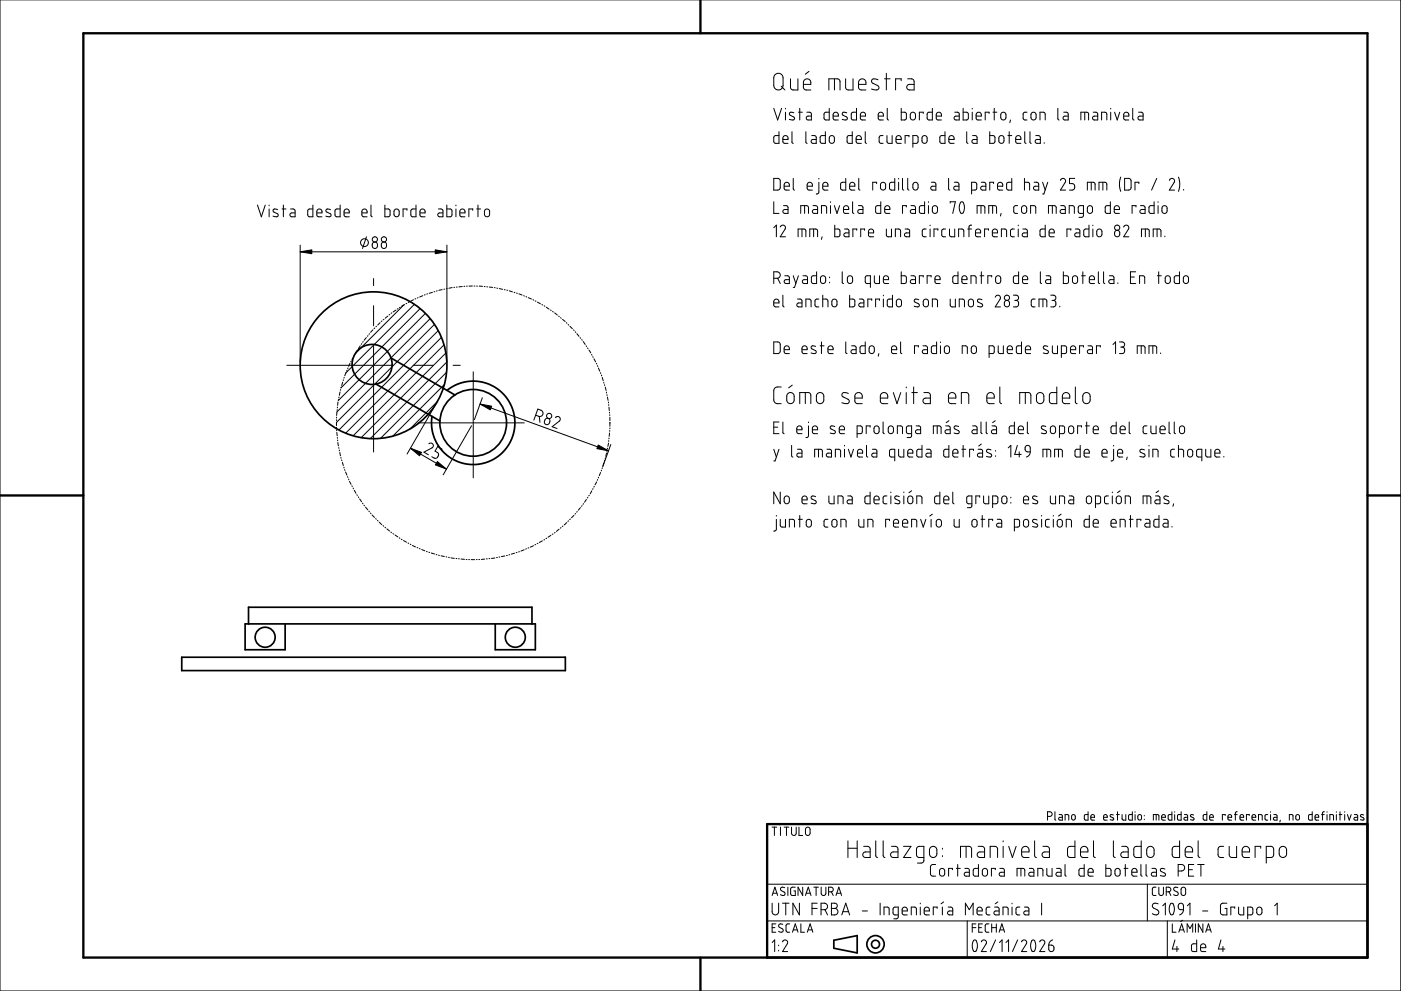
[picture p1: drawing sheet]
<svg xmlns="http://www.w3.org/2000/svg" width="420mm" height="297mm" viewBox="0 0 420 297" stroke-linecap="round" stroke-linejoin="round" font-family="sans-serif">
<g fill="none" stroke="#000" stroke-width=".3">
<path d="M0 0h420.1v297h-420.1zM232.1 32.5l1.1 3.5 1.2-3.5M232.4 22.4l.6-.4h.8l.6 .3 .4 .6v3l-.8 1h-1l-.8-.8-.1-2.8zM233.6 39.5v3.5l-1.3-.1-.2-.5v-1.5l.4-.3h1.1M234.3 25.9l1.1 1.1M235.6 32.5v.2M235.6 33.6v2.4M237.1 23.6v2.7l.2 .5 .5 .2h1.5v-3.4M237.5 39.5v3.2l.4 .3M238.1 33.8l-1.1-.1-.3 .5 1.4 .9v.7l-.6 .2-.8-.2M239.4 33.6h1.2M239.8 32.5v3.5"/>
<path d="M240.9 25.3h2.3l-.1-1-.4-.4-.8-.3-.7 .5-.3 .6v1.5l.6 .7 1.7 .1M241.7 39.5v3.1l.4 .4M242 33.6h.8l.4 .3 .1 2.1-1.4-.2-.1-.5 .2-.4 1.3-.1M242.6 21.4l-1.1 .8M247.5 39.5v3.5l-1.3-.1-.2-.5v-1.5l.4-.3h1.1M248.6 27v-3.4h2.5l.6 .3 .2 .5v2.6M248.7 32.5v3.5l-1.3-.1-.3-.5 .1-1.5 .4-.3h1.1M249.9 34.8h1.5l-.3-1-.6-.2-.5 .4-.1 1.5 .3 .4 1.2 .1M250.3 23.6v3.4M253.6 23.6v2.7l.3 .5 .4 .2h1.5v-3.4M253.9 33.8l-1-.1-.3 .5 1.4 .9v.7l-.2 .2-1.2-.2M255.6 39.5v3.5l-1.3-.1-.3-.4 .1-1.5 .4-.4h1.1"/>
<path d="M256.9 32.5v3.5l-1.3-.1-.3-.5 .1-1.5 .4-.3h1.1M257.5 25.3h2.2v-.9l-.4-.5-.9-.3-.7 .5-.2 .6v1.5l.5 .7 1.7 .1M258 34.8h1.6l-.1-.6-.2-.4-.6-.2-.5 .3-.2 1.6 .4 .4 1.2 .1M259.5 39.5v3.2l.4 .3M263.3 23.9l-1.4-.3-.4 .3-.1 .5 .3 .5 1.7 .9 .1 .8-.5 .4-1.6-.3M263.4 34.8h1.5l-.3-1-.5-.2-.6 .3-.1 1.6 .4 .4 1.1 .1M265.3 23.6h1.6M265.8 22v5M266.1 32.5v3.1l.4 .4M270.3 24.2v-.6h-1.7v3.4M270.3 32.5v3.5l1.2-.1 .3-.4-.1-1.6-.4-.3h-1M272.2 23.6l1.5 .1 .5 .7v2.6l-2-.2-.3-.8 .4-.6 1.9-.1"/>
<path d="M273.3 33.8l.6-.2 .6 .5 .1 1.2-.5 .6h-.6l-.5-.5v-1.2zM276.9 34v-.4h-1.2v2.4M279.6 32.5v3.5l-1.3-.1-.3-.5 .2-1.5 .4-.3h1M280.8 34.8h1.5l-.3-1-.5-.2-.6 .3-.1 1.6 .4 .4 1.1 .1M283.4 39.5v3.5l-1.2-.1-.3-.4v-1.5l.4-.4h1.1M286.3 33.6h.9l.4 .3 .1 2.1-1.4-.2-.2-.5 .2-.4 1.4-.1M288.8 32.5v3.5l1.3-.1 .3-.4-.1-1.6-.4-.3h-1.1M289.9 39.5v3.2l.4 .3M291.6 32.5v.2M291.6 33.6v2.4M292.7 34.8h1.6l-.3-1-.6-.2-.5 .4-.2 1.5 .5 .5h1.1M296.6 34v-.4h-1.1v2.4"/>
<path d="M296.8 39.5v3.5l1.2-.1 .4-.5-.1-1.5-.4-.3h-1.1M297.8 33.6h1.2M298.2 32.5v3.5M300.4 33.8l.6-.2 .6 .6 .1 1.2-.5 .5h-.6l-.4-.5-.1-1.1zM302.7 39.5v3.5M303 36l-.1 .7M307.3 39.5v3.1l.4 .4M308 33.6l-.7 .1-.5 .4 .1 1.6 .4 .3h.7M308.9 39.5v3.2l.4 .3M309.4 33.9l.7-.3 .6 .5v1.2l-.5 .6h-.5l-.5-.5zM311.9 36v-2.4l1.4 .2 .2 2.2M317.2 32.5v3.2l.4 .3"/>
<path d="M319 33.6h.8l.5 .3 .1 2.1-1.4-.2-.2-.4 .2-.4 1.4-.2M324.1 36v-2.4h1.9l.3 .2 .2 2.2M325.3 33.6v2.4M327.9 33.6h.8l.4 .3 .1 2.1-1.4-.2-.2-.4 .2-.4 1.4-.2M330.4 36v-2.4l1.4 .2 .1 2.2M333.1 32.5v.2M333.1 33.6v2.4M334.3 33.6l.7 2.4 .8-2.4M337 34.8h1.5v-.6l-.3-.4-.5-.2-.5 .3-.2 1.6 .4 .4 1.1 .1M339.7 32.5v3.1l.4 .4M341.5 33.6h.8l.4 .3 .1 2.1-1.4-.2-.1-.3 .1-.5 1.4-.2M232.1 53.5h1.4l.5 .5v2.3l-.5 .6-1.4 .1z"/>
<path d="M234.8 41.8h1.5v-.5l-.3-.5-.6-.2-.5 .3-.1 1.6 .4 .4 1.1 .1M235.2 55.8h1.5l-.2-1-.6-.2-.5 .3-.2 1.5 .3 .5 1.2 .1M237.9 53.5v3.2l.4 .3M242.1 55.8h1.5l-.2-1-.6-.2-.5 .3-.2 1.5 .3 .5 1.2 .1M243.4 40.6h.9l.4 .3 .1 2.1-1.4-.2-.2-.5 .3-.4 1.3-.1M245.6 54.6v3l-.2 .4-.6 .1M245.6 53.5v.2M246.7 55.8h1.6l-.2-1-.6-.2-.6 .3-.2 1.6 .5 .5h1.1M248.9 40.9l.7-.3 .5 .4 .1 1.4-.3 .4-.6 .2-.5-.4zM253.6 53.5v3.5l-1.2-.1-.3-.4 .1-1.6 .4-.3h1M254.8 55.8h1.6l-.3-1-.6-.2-.5 .3-.2 1.5 .3 .5 1.3 .1M256.8 41.8h1.5l-.3-1-.6-.2-.5 .4-.1 1.4 .4 .5 1.1 .1"/>
<path d="M257.5 53.5v3.2l.4 .3M262.9 55v-.4h-1.2v2.4M264.3 54.8l.7-.1 .6 .4v1.3l-.5 .5h-.7l-.3-.4v-1.2zM264.8 40.6l-.8 .1-.3 .5 .1 1.6 1 .2M266 40.6v1.9l.5 .5h1v-2.4M268.3 53.5v3.5l-1.3-.1-.2-.5 .1-1.5 .4-.3h1M268.7 41.8h1.6l-.3-1-.6-.2-.6 .4-.1 1.4 .4 .5 1.2 .1M269.5 53.5v.2M269.5 54.6v2.4M270.7 53.5v3.1l.4 .4M272.2 53.5v3.2l.4 .3M272.6 41v-.4h-1.2v2.4"/>
<path d="M273.8 43h1l.5-.3v-1.5l-.2-.5-1.3-.1v3.5M274.1 54.8l.7-.1 .5 .5v1.2l-.5 .5h-.6l-.4-.4v-1.1zM276.7 40.9l.7-.3 .6 .4v1.4l-.3 .4-.5 .2-.6-.4zM279.3 54.6l.9 .1 .5 .4v1.9l-1.4-.1-.2-.4 .2-.6 1.4-.1M284.5 53.5v3.2l.4 .3M284.6 41.8h1.5l-.2-1-.7-.2-.5 .4-.1 1.5 .4 .5h1.1M286.2 54.6l.9 .1 .5 .5v1.8l-1.4-.1-.2-.4 .2-.6 1.4-.1M291.4 57h1.1l.3-.3 .1-1.6-.3-.4-1.2-.1v3.5M291.7 40.6h.9l.3 .3 .1 2.1-1.3-.2-.2-.4 .2-.5 1.3-.1M294.3 54.6l.9 .1 .5 .4v1.9l-1.4-.1-.2-.5 .2-.5 1.4-.1M298 55v-.4h-1.2v2.4M299.1 55.8h1.6l-.3-1-.5-.2-.5 .3-.3 1.5 .4 .5 1.2 .1"/>
<path d="M299.7 40.9l.7-.3 .7 .5v1.2l-.4 .6h-.7l-.4-.4zM302.3 40.6h1.1M303.4 53.5v3.5l-1.2-.1-.3-.4 .1-1.6 .4-.3h1M304.6 41.8h1.6l-.3-1-.7-.2-.4 .3-.2 1.6 .4 .4 1.2 .1M307.2 54.6h1l.5 .3 .1 2.1M307.2 53.5v3.5M310.1 54.6l1 .1 .4 .4v1.9l-1.3-.1-.3-.4 .3-.6 1.3-.1M310.6 40.6h.9l.4 .3 .1 2.1-1.4-.2-.2-.5 .3-.4 1.3-.1M312.7 54.6l.8 2.4M313.2 42.8v.2M314.2 54.6l-1.1 3.5h-.4M318 54.1l.7-.6 .5 .1 .4 .4-.1 .6-1.5 2.4h1.6"/>
<path d="M322.3 53.5h-1.6v1.5l1.1 .1 .5 .6v.7l-.3 .4-1.3 .2M326.1 57v-2.4h1.8l.4 .3 .1 2.1M327.3 54.6v2.4M329.6 57v-2.4l2.1 .2 .2 .4v1.8M330.8 54.6v2.4M336.1 53.1l-.4 1.7 .4 2.6M337.3 53.5h1.4l.5 .5v2.3l-.5 .6-1.4 .1zM341.5 55v-.4h-1.1v2.4M346.9 53.5l-1.5 3.5M350.7 54.1l.3-.5 .5-.1 .4 .1 .4 .5-.1 .5-1.5 2.4h1.6M353.4 53.1l.4 1.7-.4 2.6M355 56.8v.2"/>
<path d="M77.2 61.5l1.2 3.5 1.1-3.5M80.7 61.5v.2M80.7 62.6v2.4M83.2 62.8l-1-.1-.3 .5 .1 .3 1.3 .7 .1 .6-.4 .2-1.1-.2M84.6 62.6h1.2M85 61.5v3.5M87.1 62.6l1 .1 .4 .4v1.9l-1.3-.1-.3-.4 .3-.6 1.3-.1M90 75.5h44M90 73.5v35M93.8 61.5v3.5l-1.2-.1-.3-.4 .1-1.6 .4-.2 1-.1M95 63.8h1.6l-.3-1-.5-.2-.6 .3-.2 1.6 .4 .5h1.2M99.1 62.8l-1-.1-.4 .5 .2 .3 1.2 .6 .1 .7-.4 .2-1.1-.2"/>
<path d="M102 61.5v3.5l-1.3-.1-.2-.4v-1.6l.5-.3h1M103.2 63.8h1.5l-.2-1-.6-.2-.5 .3-.2 1.6 .4 .5h1.1M108.5 63.8h1.6l-.3-1-.5-.2-.6 .3-.2 1.5 .3 .5 1.3 .1M109.9 71l-1.2 3.5M111.3 61.5v3.2l.3 .3M111.9 72.7l.6-.2 .6 .4 .1 .9-.3 .5-.5 .2-.6-.4-.2-.9zM114.5 72.8l.8-.3 .5 .3 .1 1.1-.2 .4-.6 .2-.6-.4-.1-.9zM115.4 61.5v3.5l1.3-.1 .3-.4-.1-1.5-.3-.3-1.2-.1M118.3 62.9l.7-.3 .7 .6v1.2l-.5 .5h-.6l-.4-.4zM122 63v-.4h-1.1v2.4M124.8 61.5v3.5l-1.3-.1-.3-.4 .1-1.6 .4-.2 1.1-.1M125.9 63.8h1.6l-.2-1-.6-.2-.6 .3-.2 1.6 .5 .5h1.1"/>
<path d="M131.5 62.6l.9 .1 .4 .4v1.9l-1.3-.1-.2-.4 .2-.6 1.3-.1M134 61.5v3.5l1.2-.1 .4-.4-.1-1.5-.4-.3-1.1-.1M134 73.5v35M136.7 61.5v.2M136.7 62.6v2.4M137.9 63.8h1.5l-.2-1-.5-.2-.6 .3-.2 1.6 .4 .5h1.1M141.8 63v-.4h-1.2v2.4M143 62.6h1.1M143.3 61.5v3.5M145.4 62.9l.7-.3 .7 .5v1.3l-.5 .5h-.6l-.3-.4zM232.1 60.5v3.5h1.5M232.1 68.3l.7-.8v3.5"/>
<path d="M234 68.1l.3-.5 .6-.1 .4 .2 .3 .5-1.6 2.8h1.6M235 61.6h.8l.5 .3v2.1l-1.4-.2-.1-.5 .2-.4 1.3-.1M239.4 71v-2.4l2 .1 .3 .5v1.8M240.1 64v-2.4l2.2 .2 .2 2.2M240.5 68.6v2.4M241.3 61.6v2.4M242.8 71v-2.4l2.2 .2 .2 .4v1.8M243.8 61.6h.9l.4 .3 .1 2.1-1.4-.2-.2-.5 .2-.4 1.4-.1M244 68.6v2.4M246.4 64v-2.4h1l.4 .3 .1 2.1M246.5 71l-.1 .8M249.1 60.5v.2"/>
<path d="M249.1 61.6v2.4M250.2 61.6l.8 2.4 .8-2.4M250.3 67.5v3.5l1.3-.1 .3-.5-.1-1.5-.4-.3h-1.1M253 62.8h1.5v-.6l-.4-.5-.4-.1-.6 .4-.1 1.5 .4 .5h1.1M253.3 68.6h.8l.4 .3 .1 2.1-1.4-.2-.1-.3 .1-.5 1.4-.2M255.7 60.5v3.2l.4 .3M256.9 69v-.4h-1.1v2.4M257.4 61.6l1 .1 .4 .5v1.8l-1.3-.1-.3-.4 .2-.6 1.4-.1M259.3 69v-.4h-1.2v2.4M260.5 69.8h1.5l-.3-1-.6-.2-.5 .3-.1 1.6 .3 .5h1.2M264.1 60.5v3.5l-1.2-.1-.3-.4 .1-1.6 .4-.3h1M265.3 62.8h1.6l-.1-.6-.3-.4-.5-.2-.5 .3-.2 1.6 .4 .5h1.2"/>
<path d="M265.8 68.6v1.9l.5 .5h1.1v-2.4M268.5 71v-2.4l1.4 .2 .2 2.2M271.4 68.6l1.1 .1 .3 .4v1.9l-1.3-.2-.2-.3 .1-.5 1.4-.2M271.8 62v-.4h-1.1v2.4M273.2 61.6l1 .1 .4 .4v1.9l-1.4-.1-.2-.5 .2-.5 1.4-.1M277.3 60.5v3.5h-1.2l-.4-.5 .1-1.5 .4-.4h1.1M277.8 68.6l-.9 .1-.3 .5 .1 1.6 1.1 .2M278.4 60.5v.2M278.4 61.6v2.4M278.9 67.5v.2M278.9 68.6v2.4M279.8 61.9l.7-.3 .6 .5 .1 1.3-.5 .5h-.6l-.4-.4z"/>
<path d="M281.3 69v-.4h-1.2v2.4M283.6 68.6l-.9 .1-.3 .5 .1 1.5 .4 .3h.7M284.8 68.6v1.8l.4 .6h1.1v-2.4M285 60.9v-.4h1.5l-.8 3.5M287.5 71v-2.4l1.4 .2 .2 2.2M288.1 60.6h.7l.4 1.2-.1 1.4-.5 .8-.6-.3-.3-1.1v-.9zM290.2 68.6h1.2M291.4 67.5l-.5 .1-.3 .4v3M292.5 69.8h1.6v-.5l-.3-.5-.6-.2-.5 .3-.2 1.6 .4 .5h1.2M293 64v-2.4h1.9l.3 .2 .2 2.2M294.2 61.6v2.4M296.4 69v-.4h-1.1v2.4"/>
<path d="M296.5 64v-2.4h1.8l.4 .2 .2 2.2M297.6 69.8h1.5l-.2-1-.6-.2-.5 .3-.2 1.6 .4 .5h1.1M297.7 61.6v2.4M300.2 64l-.2 .7M300.3 71v-2.4h1.1l.4 .3 .1 2.1M304.2 68.6l-.9 .1-.3 .5 .1 1.5 .4 .3h.7M305.2 61.6l-.8 .1-.4 .4 .1 1.7 1.1 .2M305.4 67.5v.2M305.4 68.6v2.4M306.5 61.9l.7-.3 .6 .5 .1 1.3-.5 .5h-.5l-.5-.5zM306.7 68.6h.9l.4 .3 .1 2.1-1.4-.2-.1-.3 .1-.5 1.4-.2M309.1 64v-2.4l1.4 .2 .1 2.2"/>
<path d="M313.5 67.5v3.5l-1.3-.1-.3-.4 .1-1.6 .4-.3h1.1M314.4 64v-2.4l2.1 .1 .3 .4v1.9M314.6 69.8h1.6l-.3-1-.6-.2-.5 .3-.2 1.6 .4 .5h1.2M315.6 61.6v2.4M318.1 61.6h.9l.4 .3 .1 2.1-1.4-.2-.2-.5 .2-.4 1.4-.1M320.7 64v-2.4h1l.4 .3 .1 2.1M321.1 69v-.4h-1.1v2.4M322.5 68.6l1 .1 .3 .4v1.9l-1.3-.2-.2-.3 .2-.5 1.3-.2M324.9 64h-1.1l-.4-.4v-1.4l.3-.5 1.2-.1v3l-.4 .5-.9 .1M326.3 61.9l.8-.2 .5 .5v1.2l-.4 .5h-.6l-.4-.4zM326.6 67.5v3.5l-1.3-.1-.3-.5 .1-1.5 .4-.3h1.1M327.7 67.5v.2"/>
<path d="M327.7 68.6v2.4M329.1 68.9l.7-.3 .6 .6v1.2l-.4 .5h-.6l-.4-.5-.1-1.1zM333 60.5v3.5l-1.3-.1-.3-.4 .1-1.6 .4-.3h1.1M334.2 62.8h1.5v-.6l-.3-.4-.5-.2-.6 .4-.1 1.4 .4 .6h1.1M334.4 69.3l.6-.3 .6 .3 .2 1.1-.3 .4-.6 .2-.5-.3zM337 68.1l.3-.5 .6-.1 .4 .2 .2 .5-1.5 2.8h1.5M340.7 62v-.4h-1.2v2.4M342 61.6l1 .1 .4 .5v1.8l-1.3-.1-.3-.4 .3-.6 1.3-.1M342.3 71v-2.4l2.2 .2 .2 .3v1.9M343.5 68.6v2.4M345.8 71v-2.4l2.2 .2 .2 .4v1.8M346.1 60.5v3.5l-1.2-.1-.3-.4 .1-1.6 .4-.3h1"/>
<path d="M347 68.6v2.4M347.3 60.5v.2M347.3 61.6v2.4M348.6 61.9l.7-.3 .7 .5v1.2l-.5 .6h-.5l-.5-.4zM349.3 70.8v.2M112 83.5v2.1M112 91.6v6M121.1 91.4l-14.5 14.5M124.3 91.2l-20.6 20.6M126 92.5l-23.7 23.7M127.6 93.9l-26.1 26.2M129 95.5l-28 28"/>
<path d="M130.3 97.2l-29.4 29.4M131.4 99.1l-29.8 29.8M232.1 83.4l1.6-.2 .3-.6-.2-.8-.6-.3h-1.1v3.5M232.1 90.8h1.5l-.3-1-.5-.2-.5 .3-.2 1.5 .4 .6h1.1M233.2 83.4l.8 1.6M234.8 88.5v3.2l.4 .3M235.4 82.7h.9l.3 .2 .1 2.1h-1l-.4-.2-.1-.5 .3-.4 1.2-.1M237.9 82.7l.8 2.3M239.2 89.6l.9 .1 .4 .4v1.9l-1.3-.1-.2-.5 .2-.5 1.3-.1M239.4 82.7l-1.1 3.4h-.4M240.8 82.7h1l.4 .4v1.9l-1.4-.1-.2-.4 .2-.6 1.4-.1M241.7 92v-2.4h1l.4 .3 .1 2.1"/>
<path d="M244.9 81.5v3.5l-1.3-.1-.3-.5 .1-1.4 .4-.3h1.1M245.6 89.6l-.8 .1-.4 .4 .1 1.7 1.1 .2M246.4 82.8l.7-.1 .5 .5v1.2l-.5 .5h-.6l-.4-.4v-1.2zM246.7 89.6h1l.5 .3 .1 2.1M246.7 88.5v3.5M248.8 83v.2M248.8 84.6v.2M249.7 89.9l.7-.2 .6 .4v1.4l-.5 .4h-.5l-.5-.4v-1.2zM252.6 81.5v3.2l.4 .3M254.3 83l.8-.3 .6 .5v1.1l-.5 .6-.5 .1-.5-.4zM254.8 88.5v3.5l1.3-.1 .3-.4-.1-1.5-.4-.3-1.1-.1M257.7 89.6l1.1 .1 .3 .4v1.9l-1.4-.1-.2-.4 .2-.5 1.4-.2"/>
<path d="M261 85h-1l-.5-.3v-1.6l.2-.4h1.3v3.4M261.4 90v-.4h-1.1v2.4M262.2 82.7v1.8l.5 .5h1.1v-2.3M263.8 90v-.4h-1.2v2.4M264.9 83.8h1.6l-.3-1-.7-.1-.4 .3-.2 1.5 .4 .4 1.2 .1M264.9 88.5v.2M264.9 89.6v2.4M267.7 88.5v3.5l-1.3-.1-.3-.5 .1-1.5 .4-.3h1.1M269 90l.6-.4 .7 .5v1.3l-.4 .5h-.6l-.4-.4zM270.3 81.5v3.5l1.2-.1 .3-.4v-1.5l-.4-.3h-1.1M273.2 82.7h1l.4 .4v1.9l-1.4-.1-.2-.5 .2-.5 1.4-.1M275.5 89.9l-1.1-.2-.2 .6 1.4 .9v.6l-.3 .2-1.1-.2"/>
<path d="M276.9 83v-.3h-1.2v2.3M277 90l.7-.4 .7 .6v1.2l-.5 .5h-.5l-.5-.4zM279.2 83v-.3h-1.2v2.3M279.6 92v-2.4h1l.5 .3 .1 2.1M280.4 83.8h1.5v-.6l-.3-.4-.6-.1-.4 .2-.2 1.6 .3 .4 1.2 .1M285 89.6v1.9l.5 .5h1v-2.4M287.3 81.5v3.5l-1.3-.1-.3-.5 .1-1.4 .4-.3h1.1M287.7 92v-2.4h1l.4 .3 .1 2.1M288.5 83.8h1.5v-.6l-.3-.4-.6-.1-.5 .3-.1 1.5 .4 .5h1.1M290.6 90l.6-.4 .7 .5v1.3l-.5 .5h-.5l-.5-.4zM291.2 85v-2.3h1.1l.4 .2v2.1M293.9 82.7h1.2"/>
<path d="M294.3 81.5v3.5M294.5 89.9l-.9-.3-.5 .5 .2 .4 1.3 .7v.6l-.4 .2-1.1-.2M297.4 83v-.3h-1.2v2.3M298.5 89.1l.3-.5 .5-.1 .5 .2 .2 .5-1.5 2.8h1.5M298.7 83l.8-.3 .6 .4v1.3l-.5 .5h-.6l-.4-.4zM301.4 90.3l.7-.3 .5 .3 .1 1.1-.2 .4-.6 .2-.6-.3-.1-1zM303.9 88.5h1l.5 .4v.8l-.7 .3M304.3 90h.4M304.7 90l.7 .5v1l-.5 .4-1 .1M305.5 81.5v3.5l-1.3-.1-.3-.5 .1-1.4 .4-.3h1.1M306.6 83.8h1.6l-.3-1-.6-.1-.5 .3-.2 1.5 .5 .5h1.1M310.4 89.6l-.8 .1-.3 .5 .1 1.6 1 .2"/>
<path d="M311.6 92v-2.4l2.1 .1 .2 .5v1.8M312 81.5v3.2l.4 .3M312.8 89.6v2.4M313.7 82.7h.9l.4 .2 .1 2.1h-1l-.4-.2-.2-.5 .3-.4 1.3-.1M315.1 88.5h1l.5 .4-.1 .8-.6 .3M315.5 90h.4M315.9 90l.7 .4v1.1l-.5 .4-1 .1M317.8 91.8v.2M318.9 81.5v3.5l1.2-.1 .3-.4v-1.5l-.4-.3h-1.1M321.8 82.9l.8-.2 .5 .4 .1 1.2-.6 .6h-.5l-.4-.4-.1-1.2zM324.3 82.7h1.2M324.7 81.5v3.5"/>
<path d="M326.7 83.8h1.5l-.2-1-.7-.1-.4 .2-.2 1.6 .3 .4 1.2 .1M329.4 81.5v3.1l.4 .4M331 81.5v3.2l.3 .3M332.7 82.7l1.2 .2 .2 2.1h-1.1l-.4-.2-.1-.5 .3-.4 1.3-.1M335.2 84.8v.2M339 83h1.2M340.6 81.5h-1.6v3.5h1.6M341.8 85v-2.3h1l.4 .2 .1 2.1M347.1 82.7h1.2M347.5 81.5v3.5M349.6 82.9l.8-.2 .5 .4 .1 1.2-.5 .6h-.6l-.4-.4-.1-1.2zM353.7 81.5v3.5l-1.3-.1-.3-.5 .1-1.4 .4-.3h1.1"/>
<path d="M355 83l.8-.3 .6 .4v1.3l-.5 .5h-.6l-.4-.4zM86 109.5h31.9M112 103.6v31.9M123.9 109.5h6M132.4 101.1l-28.7 28.7M133.2 103.4l-27.3 27.2M133.3 115.3l-15.5 15.4M133.7 105.8l-25.4 25.4M133.9 111.6l-19.8 19.8M134 108.5l-23 23M135.9 109.5h2.1M141.9 111.4v31.8"/>
<path d="M144.7 119.2l-2.4 6.6M232.1 102.5h1.4l.5 .5v2.3l-.5 .6-1.4 .1zM234.3 116l-1.6 .1-.4 .3-.2 .6 .1 3.4 .7 .6h1.4M235.2 104.8h1.5v-.6l-.3-.4-.6-.1-.5 .3-.1 1.5 .4 .5h1.1M236.3 117.9l1.1-.2 .7 .7v1.9l-.7 .6h-.7l-.7-.7-.1-1.5zM237.6 115.4l-1.1 .9M240.5 104.8h1.6l-.1-.6-.2-.4-.6-.1-.5 .2-.2 1.6 .4 .5h1.2M241.5 117.7v3.3M244.6 103.8l-1-.1-.4 .6 1.5 .9v.6l-.7 .2-.8-.2M245.2 117.9l1.1-.2 .7 .7v1.7l-.6 .8-.7 .1-.8-.6-.1-1.7zM246 103.7h1.1M246.4 102.5v3.5"/>
<path d="M248.3 104.8h1.6l-.1-.6-.3-.4-.6-.1-.4 .2-.2 1.6 .4 .5h1.2M253.6 102.5v3.1l.4 .4M254.4 117.9l-1.4-.2-.4 .2-.1 .5 .3 .5 1.8 .9v.8l-.5 .4-1.6-.3M255.4 103.7h1l.4 .4v1.9l-1.4-.1-.2-.4 .2-.5 1.4-.2M256.4 119.3h2.2v-.8l-.5-.6-.8-.2-.7 .3-.2 .6v1.7l.6 .7h1.6M259.5 102.5v3.5l-1.3-.1-.3-.4 .1-1.6 .4-.2h1.1M260.8 103.9l.7-.2 .6 .4 .1 1.3-.3 .5-.6 .1-.6-.4zM263.6 106l-.2 .8M264 119.3h2.2v-.9l-.4-.5-.9-.2-.6 .3-.3 .6v1.7l.6 .7h1.6M267.4 104.8h1.5l-.3-1-.6-.1-.5 .2-.1 1.6 .3 .5h1.2M267.9 117.7l1.1 3.3 1.1-3.3M270.1 102.5v3.2l.4 .3"/>
<path d="M271.8 116v.3M271.8 117.7v3.3M273.5 117.7h1.6M274 116v5M275.4 104v-.3h-1.1v2.3M276.8 103.7h.9l.3 .2 .2 2.1-1.4-.2-.2-.4 .2-.4 1.4-.2M277.1 117.7h1.5l.4 .7v2.6l-1.9-.2-.3-.8 .3-.5 1.9-.2M280.9 102.5v3.5l-1.4-.1-.2-.4 .1-1.6 .4-.2h1.1M282 102.5v.2M282 103.7v2.3M283.4 103.9l.7-.2 .6 .4 .1 1.3-.4 .5-.5 .1-.6-.4zM284.4 119.3h2.3l-.1-.9-.4-.5-.9-.2-.7 .5-.2 2.1 .6 .6 1.7 .1"/>
<path d="M288.6 106v-2.3h1l.4 .2 .1 2.1M291.5 103.9l.7-.2 .6 .5v1.2l-.4 .5h-.6l-.5-.4v-1.1zM296 119.3h2.2v-.8l-.4-.6-.9-.2-.7 .4-.2 .6v1.5l.5 .7 1.7 .1M296.6 106h1.1l.4-.4 .1-1.5-.3-.4h-1.3v3.4M299.4 103.7v1.8l.4 .5h1.1v-2.3M299.8 116v4.5l.6 .5M302.1 104.8h1.5l-.3-1-.6-.1-.5 .3-.1 1.5 .4 .5h1.1M306.3 102.5v3.5l-1.2-.1-.3-.4v-1.5l.5-.3h1M307.5 117.7v3.3M307.5 104.8h1.6v-.6l-.4-.4-.5-.1-.6 .3-.1 1.4 .4 .6h1.2M311.2 117.9l1-.2 .8 .7v1.7l-.6 .8h-.8l-.7-.6-.1-1.7zM314.2 103.8l-1-.1-.3 .5 .2 .4 1.2 .6 .1 .5-.4 .3-1.1-.2"/>
<path d="M315.6 103.7v1.8l.5 .5h1v-2.3M316.9 116v5l-1.7-.1-.5-.7 .2-2.2 .5-.3h1.5M318.3 106h1.1l.4-.3 .1-1.5-.3-.4-1.3-.1v3.4M318.6 119.3h2.2v-.9l-.4-.5-.9-.2-.7 .4-.2 .6v1.5l.6 .7 1.6 .1M321 104.8h1.6l-.3-1-.6-.1-.5 .3-.2 1.5 .4 .5h1.2M322.5 116v4.5l.5 .5M324.9 104v-.3h-1.1v2.3M325 118l.5-.3h.6l.8 .7v1.9l-.7 .6h-.8l-.6-.5-.1-1.8zM326.3 103.7h1l.3 .4v1.9l-1.3-.1-.2-.4 .2-.5 1.3-.2M330 104v-.3h-1.2v2.3M333.8 103.3l.8-.8v3.5M335.7 102.5h.9l.6 .3v.8l-.7 .4"/>
<path d="M336.1 104h.4M336.5 104l.7 .5v1l-.4 .4-1.1 .1M341.1 106v-2.3l2.1 .1 .2 .4v1.8M342.2 103.7v2.3M344.6 106v-2.3l2.1 .1 .2 .4v1.8M345.7 103.7v2.3M348.1 105.8v.2M123.1 134.3l10.8 6.3M125.4 126.7h31.8M128.6 133l.9-.2 .5 .8-.4 .6-2.5 1.3 1.4 .8M130.6 121.3l-8.5 14.8M131.1 120.4l-8.2 8.2"/>
<path d="M132.6 134.6l-1.3-.7-.8 1.3 1 .7v.5l-.3 .6-.7 .4-1-.5M141.4 127.6l-8.5 14.7M144 121.1l38.5 14M160.6 124.4l1.2 .4h.5l.5-.5v-.8l-.5-.5-1-.4-1.2 3.3M161.7 124.8l.2 1.8M163.5 125.7l.8-.3 .5 .4 .1 .6-.5 .8-.5 .1-.5-.3-.2-.5zM166.6 125.2l.8-.4 .6 .7-.3 .7-2.1 1.7 1.4 .5M183.2 133.2l-2.4 6.6M232.1 128h1.1M232.1 134.7l.7 2.3M233.6 126.5h-1.5v3.5h1.5M233.6 134.7l-1.1 3.5h-.4"/>
<path d="M234.8 126.5v3.2l.4 .3M237.4 133.5v3.2l.4 .3M239 128.8h1.5v-.6l-.3-.4-.6-.1-.5 .2-.1 1.5 .4 .6h1.1M239.2 134.7h.9l.4 .3v2l-1.4-.2-.1-.4 .2-.5 1.3-.1M239.8 121v-3.3h2.7l.4 .2 .3 .4v2.7M242.5 127.7v2.9l-.2 .4-.6 .1M242.5 126.5v.2M243.6 128.8h1.6l-.3-1-.6-.1-.5 .2-.2 1.6 .4 .5h1.2M244.3 137v-2.3l2.1 .1 .2 .3v1.9M245.5 134.7v2.3M248 134.7h.9l.4 .2 .1 2.1-1.4-.2-.2-.5 .3-.4 1.3-.1M250.3 127.8l-1-.1-.3 .6 1.4 .9v.6l-.2 .2-1.2-.2"/>
<path d="M250.5 137v-2.3l1.4 .2 .2 2.1M251.7 128.8h1.6l-.1-.6-.3-.4-.6-.1-.5 .3-.1 1.5 .4 .5h1.2M253.3 133.5v.2M253.3 134.7v2.3M254.4 134.7l.8 2.3 .8-2.3M257 130h1.1l.4-.3 .1-1.5-.3-.5h-1.3v3.4M257.2 135.8h1.5l-.3-1-.6-.1-.5 .2-.1 1.6 .3 .5h1.2M259.9 133.5v3.2l.4 .3M260.9 128v-.3h-1.1v2.3M261.6 134.7h1l.4 .4v1.9l-1.4-.1-.2-.6 .3-.4 1.3-.1M262.3 127.9l.7-.2 .6 .4 .1 1.3-.5 .5h-.6l-.4-.4zM264.8 126.5v3.2l.4 .3"/>
<path d="M266.6 127.9l.8-.2 .5 .5v1.3l-.4 .4h-.6l-.5-.4v-1.2zM268.3 137h-1l-.4-.3-.1-1.5 .3-.5h1.2v3.5M269.1 130v-2.3h1.1l.4 .3 .1 2M269.5 134.7v1.8l.5 .5h1.1v-2.3M272.2 135.8h1.6l-.3-1-.6-.1-.5 .2-.2 1.6 .4 .5h1.2M273.4 130h-1.1l-.4-.4-.1-1.4 .4-.5h1.2v2.9l-.4 .5h-1M274.7 127.7h.9l.4 .3 .1 2-1.4-.2-.1-.5 .1-.3 1.4-.2M276.5 133.5v3.5l-1.3-.1-.3-.4 .1-1.5 .4-.3h1.1M277.9 134.7h.9l.4 .5v1.8l-1.3-.1-.2-.6 .2-.4 1.3-.1M279.9 130v-2.3l2.1 .1 .2 .4v1.8M281.1 127.7v2.3M283.6 127.7h.8l.5 .3 .1 2-1.5-.2-.1-.5 .2-.3 1.4-.2"/>
<path d="M284.6 133.5v3.5l-1.3-.1-.3-.4 .1-1.5 .4-.3h1.1M284.6 126.1l-.8 .6M285.7 135.8h1.6l-.3-1-.6-.1-.5 .3-.2 1.5 .4 .5h1.2M287.5 127.8l-1.1-.1-.3 .6 1.4 .9 .1 .6-.3 .2-1.2-.2M288.3 121v-3.3h1.6l.4 .2 .2 .4v2.7M288.5 134.7h1.1M288.8 133.5v3.5M291.7 127.7h.8l.4 .3 .1 2-1.3-.2-.2-.4 .2-.5 1.3-.1M292 135v-.3h-1.2v2.3M293.3 134.7h.9l.4 .3 .1 2-1.4-.2-.2-.6 .3-.3 1.3-.1M294.2 126.5v3.2l.4 .3M294.3 133.1l-.8 .6"/>
<path d="M295.8 126.5v3.2l.3 .3M297.2 134.9l-1-.2-.4 .5 .3 .4 1.2 .6v.6l-.3 .2-1.2-.2M297.5 127.7h.8l.5 .3 .1 2-1.4-.2-.2-.5 .2-.3 1.4-.2M298.5 126.1l-.8 .6M298.6 135v.2M298.6 136.6v.2M302.4 134.3l.7-.8v3.5M304.2 126.5v3.5l-1.2-.1-.3-.4 .1-1.6 .3-.2h1.1M305.1 133.5l-.8 2.7h2M305.4 128.8h1.5v-.6l-.3-.4-.7-.1-.4 .3-.1 1.5 .4 .5h1.1M305.7 135.4v1.6M305.8 121v-3.3h2.7l.4 .2 .3 .5v2.6"/>
<path d="M307.6 133.8l.7-.3 .5 .3 .2 1.6h-1l-.4-.3-.2-.9zM308.1 126.5v3.2l.4 .3M309 135.4l-.4 1.1-.8 .5M312.8 137v-2.3h1.8l.4 .2 .1 2.1M313.6 127.8l-1-.1-.3 .6 1.5 .9v.6l-.3 .2-1.2-.2M313.9 134.7v2.3M315.2 127.9l.8-.2 .5 .5v1.2l-.4 .5h-.6l-.5-.4v-1.1zM316.3 137v-2.3h1.8l.4 .2 .1 2.1M317.4 134.7v2.3M317.7 130h1.1l.4-.3 .1-1.6-.3-.4h-1.3v3.4M320.7 127.8l.7-.1 .5 .4 .1 1.2-.5 .6h-.5l-.5-.4v-1.2zM324 133.5v3.5l-1.3-.1-.3-.4 .1-1.5 .4-.3h1.1"/>
<path d="M324.3 128v-.3h-1.1v2.3M325.1 135.8h1.6l-.3-1-.6-.1-.5 .2-.2 1.6 .4 .5h1.2M325.5 127.7h1.2M325.9 126.5v3.5M327.9 128.8h1.5l-.3-1-.6-.1-.5 .2-.1 1.6 .3 .5h1.2M330.5 135.8h1.5l-.3-1-.6-.1-.5 .2-.1 1.6 .4 .5h1.1M334 134.7v3l-.3 .4-.5 .1M334 133.5v.2M334.8 126.5v3.5l-1.3-.1-.3-.4 .1-1.6 .4-.2h1.1M335.1 135.8h1.6l-.3-1-.6-.1-.5 .3-.2 1.5 .4 .5h1.2M335.9 128.8h1.6l-.1-.6-.2-.4-.6-.1-.5 .2-.2 1.6 .4 .5h1.2M338.1 137l-.2 .8"/>
<path d="M338.6 126.5v3.2l.4 .3M343.2 134.9l-1-.2-.4 .5 .3 .4 1.2 .6v.6l-.3 .2-1.2-.2M344 127.7h-.8l-.4 .5 .1 1.6 1.1 .2M344.6 133.5v.2M344.6 134.7v2.3M345.1 127.7l.1 1.8 .4 .5h1.1v-2.3M345.7 137v-2.3l1.5 .2 .1 2.1M347.9 128.8h1.5l-.3-1-.5-.1-.6 .3-.1 1.5 .4 .5h1.1M350.6 126.5v3.2l.4 .3M352.1 126.5v3.1l.5 .4M352.3 134.7h-.9l-.3 .4 .1 1.6 .4 .3h.7M353.4 134.7h1.1l.4 .2 .1 2.1"/>
<path d="M353.4 133.5v3.5M353.9 127.9l.7-.2 .6 .4 .1 1.2-.5 .6h-.6l-.4-.4zM356.3 134.9l.7-.2 .6 .4 .1 1.2-.4 .6h-.7l-.4-.4zM360.4 137h-1.1l-.3-.3-.1-1.5 .3-.5h1.2v3.5M361.6 134.7v1.8l.5 .5h1v-2.3M364.3 135.8h1.6l-.3-1-.6-.1-.5 .2-.2 1.6 .4 .5h1.2M367 136.8v.2M232.8 155.7v3l-.2 .4-.5 .1M232.8 154.5v.2M234 155.7v1.8l.4 .5h1.2v-2.3M234 147.5v3.5l-1.9-3.5v3.5M235.4 148.9l.7-.2 .6 .5v1.2l-.5 .6-.7-.1-.3-.4v-1.1z"/>
<path d="M236.7 158v-2.3h1.1l.4 .3 .1 2M239.4 155.7h1.2M239.8 154.5v3.5M240.5 149.8h1.6l-.3-.9-.6-.2-.5 .3-.2 1.5 .4 .5h1.2M242 155.9l.8-.2 .5 .4v1.4l-.6 .5-.5-.1-.4-.5v-1.1zM244.6 148.9l-1-.2-.4 .6 1.5 .9v.6l-.5 .2-1-.2M248.3 155.7h-.8l-.4 .5 .1 1.6 1.1 .2M248.6 148.7v1.9l.6 .4h.9v-2.3M249.6 155.9l.7-.2 .7 .4v1.2l-.5 .6-.5 .1-.5-.5zM251.3 151v-2.3h1l.5 .2 .1 2.1M252.2 158v-2.3l1.4 .2 .1 2.1M254.2 148.7h1l.4 .5v1.8l-1.3-.1-.3-.3 .3-.7 1.3-.1"/>
<path d="M257.5 155.7v1.8l.5 .5h1.1v-2.3M260.3 158v-2.3h1l.4 .3 .1 2M260.9 147.5v3.5l-1.2-.1-.3-.4 .1-1.6 .3-.2h1.1M262.1 149.8h1.6l-.3-.9-.6-.2-.5 .3-.2 1.5 .4 .5h1.2M266 148.7h-.8l-.4 .4 .1 1.6 .4 .3h.7M266.8 156.1v-.4h-1.2v2.3M267.2 147.5v.2M267.2 148.7v2.3M267.9 156.8h1.6v-.6l-.3-.4-.6-.1-.5 .2-.2 1.6 .5 .5h1.1M269.7 148.9l-1-.2-.4 .5 .2 .3 1.3 .7v.6l-.5 .2-1-.2M270.7 156.8h1.5v-.6l-.4-.4-.6-.1-.4 .3-.1 1.6 .4 .4h1.1M271.1 147.5v.2"/>
<path d="M271.1 148.7v2.3M272.5 148.8l.7-.1 .5 .5v1.3l-.4 .5-.7-.1-.3-.4-.1-1.2zM273.4 158v-2.3h1l.5 .3v2M273.4 147.1l-.8 .6M274.9 151v-2.3l1.4 .1 .2 2.2M276.1 155.7l.8 2.3 .8-2.3M279.2 155.7v2.3M279.6 154.1l-.8 .6M280.9 155.9l.7-.2 .7 .5v1.3l-.4 .4-.6 .1-.5-.5zM281.9 147.5v3.5l-1.3-.1-.3-.4 .1-1.6 .4-.2h1.1M283 149.8h1.6l-.3-.9-.6-.2-.5 .2-.2 1.6 .4 .5h1.2M285.7 147.5v3.1l.4 .4"/>
<path d="M286.1 155.7v1.8l.5 .5h1.1v-2.3M291.5 151h-1.2l-.3-.3-.1-1.6 .3-.3 1.3-.1v3l-.4 .4-1 .1M291.7 155.9l.6-.2 .6 .4 .1 1.3-.5 .5-.5 .1-.5-.5zM293.8 149.1v-.4h-1.1v2.3M294.2 155.7h1.2M294.6 154.5v3.5M295 148.7v1.8l.5 .5h1v-2.3M297.7 151h1.1l.4-.4 .1-1.4-.5-.5h-1.1v3.5M297.7 156.1v-.4h-1.2v2.3M299.1 155.7h.8l.5 .3v2l-1.4-.2-.1-.5 .2-.3 1.3-.2M300.6 149l.6-.3 .7 .5v1.3l-.4 .5-.7-.1-.3-.4zM303.1 149.1v.1"/>
<path d="M303.1 150.6v.2M304.2 158h1.1l.4-.3 .1-1.5-.3-.5h-1.3v3.5M306.9 149.8h1.6l-.2-.9-.6-.2-.6 .3-.2 1.5 .5 .5h1.1M307.1 155.9l.7-.2 .6 .4 .1 1.3-.5 .5-.5 .1-.5-.5zM311 148.9l-1-.2-.4 .4 .3 .4 1.2 .7v.6l-.5 .2-.9-.2M311 155.9l-.9-.2-.5 .4 .3 .4 1.2 .7v.6l-.2 .2-1.2-.2M312.4 154.5v.2M312.4 155.7v2.3M314.7 155.7h-.7l-.5 .5 .2 1.6 1 .2M315 148.7v1.9l.6 .4h1v-2.3M315.9 154.5v.2M315.9 155.7v2.3"/>
<path d="M317.2 155.9l.7-.2 .7 .4v1.2l-.5 .6-.5 .1-.5-.5zM317.7 151v-2.3h1l.5 .2 .1 2.1M318.2 154.1l-.8 .6M319.8 158v-2.3l1.4 .2 .1 2.1M320.7 148.7h.9l.4 .5v1.8l-1.3-.1-.2-.3 .2-.7 1.3-.1M325.9 149l.7-.3 .7 .5v1.3l-.5 .5h-.5l-.4-.4zM326.7 154.5v3.5h-1.2l-.4-.5 .1-1.6 .3-.2h1.2M327.9 156.8h1.5v-.7l-.3-.3-.6-.1-.5 .2-.1 1.6 .4 .5h1.1M328.5 151h1.2l.3-.3 .1-1.6-.3-.4h-1.3v3.5M332.4 148.7h-.8l-.4 .5 .2 1.6 1 .2M333.2 156.8h1.6l-.1-.6-.3-.4-.5-.1-.6 .3-.1 1.5 .4 .5h1.2M333.6 147.5v.2"/>
<path d="M333.6 148.7v2.3M334.9 149l.7-.3 .7 .5v1.3l-.5 .5-.7-.1-.3-.4zM335.9 158v-2.3l1.4 .2 .2 2.1M335.9 147.1l-.8 .6M337.5 151v-2.3h1.1l.4 .3v2M338.6 155.7h1.2M339 154.5v3.5M342.1 156.1v-.4h-1.1v2.3M342.8 151v-2.3h1.8l.4 .2 .1 2.1M343.5 155.7h1.1l.3 .5v1.8l-1.3-.1-.3-.4 .2-.5 1.4-.2M344 148.7v2.3M346.5 148.7h1l.4 .5v1.8l-1.4-.1-.2-.3 .2-.7 1.4-.1"/>
<path d="M347.5 147.1l-.8 .6M347.6 154.5v3.5l-1.2-.1-.4-.4 .1-1.6 .3-.2h1.2M349 155.7h.9l.4 .5v1.8l-1.3-.1-.3-.5 .3-.4 1.3-.2M350.4 148.9l-1-.2-.4 .5 .3 .4 1.1 .5 .1 .7-.3 .2-1.2-.2M351.5 157.8v.2M352 151l-.2 .8M231.6 247.9h1.3M232.2 247.9v2.5M234.1 247.9v2.5M234.3 246.8l-.5 .4M235.2 247.9h1.4M235.9 247.9v2.5"/>
<path d="M237.4 247.9v2.1l.6 .4 .5-.1 .3-.4v-2M239.6 247.9v2.5h1.1M241.7 248.2l.7-.3 .5 .5v1.5l-.4 .5h-.4l-.5-.4zM254.3 252v5M254.3 254.3h2.8M257.1 252v5M259 253.7h1.3l.6 .4 .1 2.9h-1.5l-.5-.2-.3-.7 .4-.6 1.9-.1M262.6 252v4.6l.6 .4M264.9 252v4.6l.5 .4M267.4 253.7h1.4l.5 .7v2.6l-1.9-.1-.3-.6 .3-.8 1.9-.1M271 253.7h2.2l-2.2 3.3h2.2M277.1 257h-1.6l-.5-.4-.2-2.1 .5-.7 1.8-.1v4.3l-.6 .7h-1.4"/>
<path d="M279 254.1l1-.4 .5 .2 .4 .4v1.9l-.4 .7-.9 .1-.7-.5-.2-1.8zM280.6 259.1l-1.1 .1-.5 .6 .1 2.5 .5 .3h1M282.6 254.3v.2M282.6 256.5v.3M287.2 259.1v3.5M288.1 257v-3.3h2.5l.6 .2 .2 .5v2.6M289.7 253.7v3.3M293.3 253.7h1.4l.5 .4 .1 2.9h-1.5l-.5-.2-.2-.7 .3-.6 1.9-.1M293.4 259.1v3.5l-1.3-.1-.2-.4 .1-1.5 .4-.3h1M296.9 257v-3.3h1.5l.6 .3 .2 3M300.8 252v.3M300.8 253.7v3.3"/>
<path d="M302.5 253.7l1.1 3.3 1.1-3.3M306.4 255.4h2.2l-.1-1-.3-.5-.8-.2-.8 .4-.2 .6v1.6l.5 .7h1.7M310.3 252v4.6l.5 .4M312.8 253.7h1.3l.5 .4 .1 2.9h-1.4l-.5-.2-.3-.7 .3-.6 1.9-.1M314.2 244.7l1.2-.2 .1-.6-.2-.4-1.1-.2v2.5M316.4 243.3v2.3l.3 .2M317.6 244.2l.9 .1 .1 1.5-1-.1v-.6l1-.1M319.4 259.1v3.2l.4 .3M319.4 245.8v-1.6l1.1 .1v1.5M321.5 244.3l.5-.1 .4 .3 .1 .9-.4 .4-.7-.2zM322.4 252v5l-1.8-.1-.5-.6 .1-2.2 .7-.4h1.5M324 255.4h2.3l-.1-1-.3-.5-.8-.2-.8 .4-.3 .6v1.6l.7 .7h1.6"/>
<path d="M325.1 259.1v3.5l-1.4-.1-.1-.4 .1-1.5 .4-.3h1M326.3 243.3v2.5h-.9l-.2-.4 .1-1.1 1-.1M327.1 245h1.2l-.2-.7-.5-.1-.3 .1-.2 1.1 .3 .4h.9M327.9 252v4.6l.6 .4M331 245h1.1l-.2-.7-.5-.1-.3 .1-.1 1.2 .3 .3h.8M331.6 259.1v3.5l1.4-.1 .2-.4-.1-1.5-.4-.3h-1.1M333.9 244.3l-.7-.1-.3 .4 1 .6v.5h-1M333.9 252v4.6l.6 .4M334.8 244.2h.9M335.1 243.3v2.5M336.4 253.7h1.4l.5 .7v2.6l-1.9-.1-.3-.6 .3-.8 1.9-.1M336.5 244.2v1.3l.4 .3h.7v-1.6"/>
<path d="M337.5 259.1v3.5M339.6 243.3v2.5h-1l-.1-.3v-1.2l1.1-.1M340.4 243.3v.2M340.4 244.2v1.6M341.4 244.3l.6-.1 .3 .3v.9l-.4 .4-.6-.3zM342.2 259.1v3.2l.3 .3M342.2 252v5l-1.8-.1-.4-.6 .1-2.2 .7-.4h1.4M343.2 244.4v.2M343.2 245.5v.2M343.7 259.1v3.2l.4 .3M344.3 254l.9-.3 .9 .7v1.7l-.6 .8-.9 .1-.6-.7-.1-1.6zM345.9 245.8v-1.6l1.5 .1 .2 1.5"/>
<path d="M346.7 244.2v1.6M348.4 245h1.1l-.2-.7-.5-.1-.3 .2-.1 1 .2 .4h.9M351.5 243.3v2.5h-.9l-.3-.4 .1-1.1 1.1-.1M352.3 243.3v.2M352.3 244.2v1.6M353.8 252v5l-1.8-.1-.5-.7 .1-2.1 .7-.4h1.5M354.2 243.3v2.5h-.9l-.2-.3 .1-1.2 1-.1M355.2 244.2l.9 .1 .1 1.5-1-.1v-.6l1-.1M355.4 255.4h2.3l-.1-.9-.4-.6-.7-.2-.8 .4-.3 .6v1.6l.5 .7h1.8M358 244.3l-.7-.1-.3 .3 1.1 .8-.1 .4h-1M358 259.1h-1.6v3.5h1.6M359.2 259.1h1.9"/>
<path d="M359.3 252v4.6l.6 .4M360.2 259.1v3.5M361.9 243.3v2.5h-.9l-.2-.3 .1-1.2 1-.1M362.8 245h1.1l-.2-.7-.5-.1-.3 .1-.1 1.2 .3 .3h.8M367 253.7h-1.2l-.5 .7 .2 2.3 .4 .3h1.1M367.4 244.4v-.2h-.8v1.6M368.3 245h1.1l-.2-.7-.5-.1-.3 .1-.1 1.2 .2 .3h.9M368.6 253.7v2.6l.4 .6 .4 .1h1.5v-3.3M370.2 244.2h.8M371 243.3l-.5 .4v2.1M371.9 245h1.1l-.2-.7-.5-.1-.4 .2v1.1l.3 .3h.8M372.5 255.4h2.2v-.9l-.3-.6-.9-.2-.7 .3-.3 .7v1.5l.5 .8h1.7"/>
<path d="M374.6 244.4v-.2h-.8v1.6M375.5 245h1.1l-.2-.7-.5-.1-.3 .1-.1 1.1 .2 .4h.9M377.4 245.8v-1.6l1.1 .1v1.5M378.1 254.3v-.6h-1.7v3.3M379.8 257h1.5l.6-.4 .1-2.2-.5-.6-1.7-.1v5M380.2 244.2h-.6l-.2 .3v1.1l.8 .2M381 243.3v.2M381 244.2v1.6M382 244.2l.9 .1 .1 1.5-1-.1v-.6l1-.1M383.9 254l1.1-.3 .8 .7v1.7l-.6 .8-.8 .1-.7-.7-.1-1.5zM384 245.8l-.2 .6M386.7 245.8v-1.6l1 .1 .1 1.5"/>
<path d="M388.8 244.3l.6-.1 .3 .3v.9l-.4 .4-.7-.3zM393.5 243.3v2.5h-.9l-.2-.3 .1-1.2 1-.1M394.4 245h1.1l-.2-.7-.5-.1-.3 .1-.1 1.2 .2 .3h.9M396.3 244.2h.9M397.2 243.3l-.6 .3v2.2M398 243.3v.2M398 244.2v1.6M398.8 245.8v-1.6l1.1 .1v1.5M400.8 243.3v.2M400.8 244.2v1.6M401.6 244.2h.8M401.9 243.3v2.5"/>
<path d="M403.3 243.3v.2M403.3 244.2v1.6M404.1 244.2l.5 1.6 .6-1.6M406.2 244.2l.9 .1 .1 1.5-1-.1v-.6l1-.1M409 244.3l-.8-.1-.2 .4 .9 .6 .2 .4-.4 .2-.7-.1M230.1 276h180M230.1 265h180M231.6 270.7v2.7l.3 .6 .6 .2 .5-.1 .4-.5 .1-2.9M231.6 278h.8M231.6 268.4l.8-2.5 .8 2.5M231.8 267.7h1.2M232.7 276.9h-1.1v2.5h1.1"/>
<path d="M234.7 270.7h1.9M234.8 277.1l-.9-.2-.4 .7 1.3 .9v.6l-.3 .3-1-.3M235.3 266.1l-.9-.1-.3 .6 .2 .3 1 .6 .1 .7-.7 .2-.6-.3M235.6 270.7v3.5M236.3 265.9v2.5M236.8 276.9h-.7l-.4 .5 .1 1.7 .3 .3h.7M237.7 279.4l.8-2.5 .8 2.5M237.9 278.7h1.2M238.5 265.9h-1l-.4 .4v1.6l.4 .5h1v-1.4h-.4M239.7 270.7v3.5l-1.9-3.5v3.5M240.2 276.9v2.5h1.1M240.7 265.9v2.5l-1.4-2.5v2.5"/>
<path d="M241.6 268.4l.8-2.5 .8 2.5M241.8 267.7h1.2M242.1 279.4l.9-2.5 .8 2.5M242.3 278.7h1.2M243.5 272.3h1.6M244.1 265.9h1.3M244.8 265.9v2.5M245.1 270.7h-1.6v3.5M246.2 272.7h1.1l.6-.3 .3-.9-.3-.5-.6-.3h-1.1v3.5M246.3 265.9v2l.5 .5 .6-.1 .2-.4 .1-2M247.4 272.6l.8 1.6M248.5 267.3l1.1-.1 .3-.5-.2-.5-.4-.3h-.8v2.5"/>
<path d="M249.3 267.3l.6 1.1M249.3 270.7h1.2l.5 .5v.7l-.7 .4 .6 .2 .4 .6-.1 .6-.5 .5h-1.4zM249.3 272.3h1M250.7 268.4l.9-2.5 .8 2.5M251 267.7h1.2M252.5 274.2l1.1-3.5 1.2 3.5M252.8 273.3h1.7M258.6 273h1.5M263.9 270.7v3.5M265.1 274.2v-2.3h1.1l.4 .3 .1 2M269.4 274.2h-1.1l-.4-.3-.1-1.4 .3-.5 1.3-.1v3l-.4 .5h-1M270.6 273h1.5v-.6l-.4-.4-.5-.1-.5 .3-.1 1.5 .4 .5h1.1"/>
<path d="M273.3 274.2v-2.3h1.1l.4 .3v2M276 270.7v.2M276 271.9v2.3M277.2 273h1.5v-.5l-.4-.5-.6-.1-.4 .4-.1 1.4 .4 .5h1.1M281.1 272.3v-.4h-1.2v2.3M281.9 260.6l.7-.3 .7 .4v1.3l-.5 .6h-.5l-.5-.5zM282.6 271.9v2.3M283 270.3l-.8 .6M284.4 271.9h1l.3 .5v1.8l-1.3-.1-.2-.4 .2-.5 1.3-.2M285.6 260.7v-.4h-1.1v2.3M286.8 260.3h1.2M289.3 260.3h.9l.4 .3 .1 2-1.4-.2-.1-.5 .1-.3 1.4-.1"/>
<path d="M289.5 274.2v-3.5l1.2 2 1.1-2v3.5M290.1 276v11M291.6 278h1.1M292.7 276.9h-1.1v2.5M293 273h1.6l-.1-.6-.3-.4-.7-.1-.4 .4-.1 1.5 .5 .4h1.1M293.5 278h.8M294.6 276.9h-1.1v2.5h1.1M294.8 260.5l.8-.2 .5 .5v1.3l-.4 .5h-.6l-.4-.4-.1-1.3zM296.6 276.9h-.8l-.3 .5v1.7l.3 .3h.8M296.9 271.9h-.7l-.5 .5 .1 1.5 .4 .3h.7M297.4 278h1.4M297.4 276.9v2.5"/>
<path d="M298.3 271.9h1l.3 .5v1.8l-1.3-.1-.2-.4 .2-.5 1.3-.2M298.5 260.7v-.4h-1.2v2.3M298.8 276.9v2.5M299.2 270.3l-.7 .6M299.6 279.4l.9-2.5 .8 2.5M299.8 260.3h.9l.4 .3 .1 2-1.4-.2-.1-.5 .1-.3 1.4-.1M299.9 278.7h1.2M300.8 274.2v-2.3h1.1l.4 .3v2M303.5 270.7v.2M303.5 271.9v2.3M305 262.6v-2.3l2.1 .1 .2 .4v1.8M305.9 271.9h-.8l-.4 .5 .1 1.6 1.1 .2"/>
<path d="M306.2 260.3v2.3M307.2 271.9h1.1l.3 .5v1.8l-1.4-.1-.2-.4 .2-.5 1.4-.2M308.7 260.3h.8l.5 .3 .1 2-1.4-.2-.2-.4 .2-.4 1.4-.1M311.2 262.6v-2.3h1.1l.4 .3 .1 2M312.4 270.7v3.5M313.9 260.3l.1 1.9 .4 .4h1.1v-2.3M316.9 260.3h.8l.5 .3v2l-1.4-.2-.1-.5 .2-.3 1.3-.1M326.3 261.5h1.6l-.1-.7-.3-.4-.5-.1-.5 .3-.2 1.6 .4 .4h1.2M334.6 260.5l.8-.2 .5 .5v1.3l-.5 .5h-.5l-.5-.5v-1.1zM337.1 260.3h1.2M339.4 261.5h1.6v-.7l-.4-.4-.5-.1-.5 .3-.2 1.5 .4 .5h1.2M344.1 265v11"/>
<path d="M345.5 260.3h.8l.5 .3v2l-1.4-.2-.1-.5 .2-.3 1.3-.1M346.7 265.9l-.8 .1-.3 .4 .1 1.8 .3 .2h.7M347.3 270.9l-1.3-.1-.4 .8 .3 .6 1.5 .8v.9l-.7 .3-1.1-.4M347.5 265.9v2l.6 .5 .5-.1 .3-.4v-2M348.7 271.5l.8-.8v3.5M349.4 260.5l-1-.2-.4 .5 .1 .4 1.4 .7v.5l-.3 .2-1.2-.2M349.8 267.3l1.1-.1 .2-.5-.1-.5-.5-.3h-.7v2.5M350.1 276v11M350.6 267.3l.5 1.1M351 270.9l.4-.2 .4 .2 .4 1.3-.2 1.5-.6 .5-.4-.1-.4-1.3zM351.6 276.9v2.5h1.1M353.2 266.1l-.9-.1-.3 .6 .2 .3 1 .6 .1 .7-.7 .2-.6-.3"/>
<path d="M353.3 261.1h1.1l.6-.4 .3-.7-.4-.7-1.6-.2v3.5M353.5 279.4l.9-2.5 .8 2.5M353.5 271l.6-.3 .6 .3 .2 1.7h-.9l-.4-.3-.2-.5zM353.8 278.7h1.2M354.3 266.2l.7-.3 .6 .5v1.5l-.5 .5h-.5l-.4-.5zM354.6 275.8l-.5 .4M354.9 272.7l-.3 1-.8 .5M356 279.4v-2.5l.9 1.4 .8-1.4v2.5M356.1 271.5l.8-.8v3.5M356.4 260.7h1.2M358.5 276.9v2.5M360.7 273h1.5"/>
<path d="M360.7 276.9v2.5l-1.3-2.5v2.5M361.6 279.4l.8-2.5 .9 2.5M361.8 278.7h1.2M367.9 270.7h-1.3l-.6 .6v2.3l.5 .6h1.4v-1.9h-.5M370.3 272.3v-.4h-1.2v2.3M371.5 271.9v1.8l.5 .5h1v-2.3M374.2 274.2h1l.4-.2 .1-1.6-.2-.4-1.3-.1v3.5M377 272.2l.7-.3 .7 .5v1.3l-.5 .5h-.5l-.4-.4zM382.2 271.5l.8-.8v3.5M231.6 282.5l.7-.8v3.5M233.5 283.3v.2M233.5 284.8v.2"/>
<path d="M234.7 282.3l.6-.6 .5 .1 .4 .4v.6l-1.5 2.4h1.5M292 281.9l.4-.2 .4 .2 .3 1.2-.1 1.4-.6 .7-.4-.2-.4-1.1v-1.1zM294.3 282.3l.7-.6 .5 .1 .3 .4v.6l-1.5 2.4h1.5M298.6 281.7l-1.6 3.5M299.7 282.5l.8-.8v3.5M301.7 282.5l.8-.8v3.5M305.2 281.7l-1.6 3.5M306.3 282.3l.7-.6 .4 .1 .4 .4v.6l-1.5 2.4h1.6M309.5 281.9l.3-.2 .4 .1 .4 1.2-.1 1.5-.6 .7-.4-.2-.4-1.1v-1.1zM311.8 282.3l.7-.6 .4 .1 .4 .4v.6l-1.5 2.4h1.6M314.5 283.3h1l.4 .2 .2 1-.3 .6-.7 .1-.4-.2zM315.7 281.7l-.9 .6-.3 1"/>
<path d="M352.4 281.7l-.8 2.8h1.9M353 283.7v1.5M358.9 281.7v3.5l-1.3-.1-.3-.4 .1-1.5 .4-.3h1.1M360 284.1h1.6v-.7l-.4-.4-.5-.1-.5 .3-.2 1.5 .4 .5h1.2M366.2 281.7l-.8 2.8h1.9M366.8 283.7v1.5"/>
<circle cx="109.3" cy="72.7" r="1.16"/>
<circle cx="112.4" cy="71.8" r=".78"/>
<circle cx="115.1" cy="71.8" r=".78"/>
<circle cx="335" cy="68.2" r=".78"/>
<circle cx="302" cy="89.3" r=".78"/>
<circle cx="164.7" cy="124.7" r=".78"/>
</g>
<path d="M210.1 0v10M25 10h385.1v277h-385.1zM0 148.5h25M410.1 148.5h10M410.1 247h-180v40M210.1 287v10" fill="none" stroke="#000" stroke-width=".7"/>
<g fill="none" stroke="#000" stroke-width=".51">
<path d="M112.8 115.1l19.1 11.1M117.3 107.3l19.1 11.1M134.1 117l2.2-1.4 1.8-.8 2.1-.5 2.2-.1 2.1 .3 2 .6 2 1 1.6 1.2 1.4 1.4 1.1 1.6 1 1.9 .6 2.2 .2 1.7-.2 2.8-.5 2-.9 2.1-1.3 1.8-1.6 1.6-1.4 1-2.1 1-1.8 .6-2 .2-2.5-.1-2.2-.5-1.7-.7-2.1-1.4-1.6-1.6-1.3-1.7-1-2.2-.6-1.9-.2-1.8 .2-2.5M54.5 197h115v4h-115zM74.5 187v-5h85v5M85.5 187v7.8h-12v-7.8h87v7.8h-12v-7.8M250.1 281.8l7-1.4v5.2l-7-1.4z"/>
<circle cx="111.6" cy="109.2" r="6"/>
<circle cx="112" cy="109.5" r="22"/>
<circle cx="141.9" cy="126.7" r="10"/>
<circle cx="79.5" cy="191" r="3"/>
<circle cx="154.5" cy="191" r="3"/>
<circle cx="262.6" cy="283" r="2.6"/>
<circle cx="262.6" cy="283" r="1.2"/>
</g>
<circle cx="141.9" cy="126.7" r="41" fill="none" stroke="#000" stroke-width=".3" stroke-dasharray="1 .5 .3 .5 .3 .5"/>
<path d="M90 75.5l3.5-.6v1.2zM130.5 74.9l3.5 .6-3.5 .6zM123.1 134.3l3.3 1.3-.6 1zM144 121.1l3.4 .7-.4 1.1zM179.4 133.4l3.1 1.7-3.5-.6zM131.2 138.3l2.7 2.3-3.3-1.2z" fill="#000" stroke="#000" stroke-width=".3"/>
</svg>
